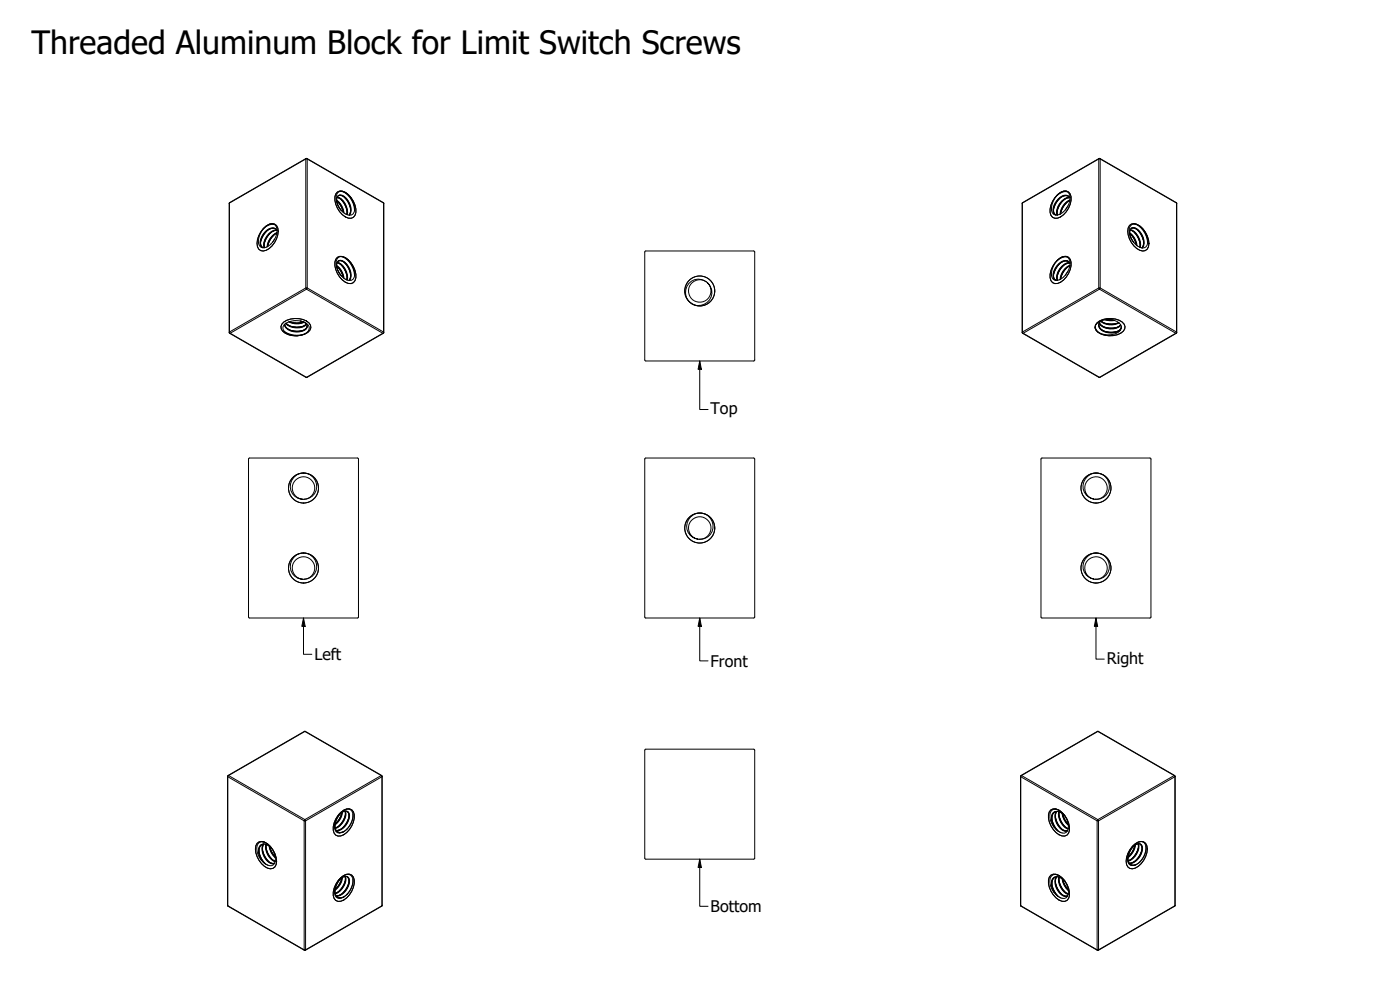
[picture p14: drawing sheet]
<svg xmlns="http://www.w3.org/2000/svg" width="420mm" height="297mm" viewBox="0 0 420 297" stroke-linecap="round" stroke-linejoin="round" font-family="sans-serif">
<defs><g id="words">
<text font-size="9.6" x="9.4" y="16.3">Threaded Aluminum Block for Limit Switch Screws</text>
<g font-size="4.8">
<text x="213.3" y="124.1">Top</text>
<text x="94.3" y="198.1">Left</text>
<text x="213.3" y="200">Front</text>
<text x="332.2" y="199.1">Right</text>
<text x="213.3" y="273.6">Bottom</text>
</g>
</g></defs>
<!-- layer: Visible (ISO) -->
<g fill="none" stroke="#000" stroke-width=".3">
<path d="M101.2 57.6a2.67 2.67 0 0 1 3.3 .8 6.1 6.1 0 0 1 2 6.2 1.9 1.9 0 0 1-2.8 .5 6.4 6.4 0 0 1-2.9-6.9zM101.5 57.6a2.84 2.84 0 0 1 3.7 1.6 4.6 4.6 0 0 1 .8 4.9 2.57 2.57 0 0 1-3.6-.9 4.9 4.9 0 0 1-1.3-5.1zM101.6 58.7a2.69 2.69 0 0 1 2.9 1.8 4 4 0 0 1 .3 4.1M101.6 58.7a3.5 3.5 0 0 1 3.4 3l.2 1.6-.4 1.3M317.4 58.4a2.37 2.37 0 0 1 3.8-.2 6.2 6.2 0 0 1-3.8 7.3 1.76 1.76 0 0 1-2.3-1.7 6.7 6.7 0 0 1 2.3-5.4zM317.4 58.4a2.24 2.24 0 0 1 3.3-.6 5.1 5.1 0 0 1-2.6 6.5 1.7 1.7 0 0 1-2-.1 1.7 1.7 0 0 1-.6-1.9 6.7 6.7 0 0 1 1.9-3.9zM320.5 58.8a4 4 0 0 0-4.2 3.6l-.1 1 .4 1M320.6 58.9a3.7 3.7 0 0 0-4.2 2.9l-.2 1.1a1.44 1.44 0 0 0 .5 1.5M320.7 58.9a2.96 2.96 0 0 0-3.7 1.7 2.79 2.79 0 0 0-.2 3.8l.5 .1M320.7 58.9l.4 .5M68.8 60.9l23.2-13.4 23 13.3 .2 39.1-23.2 13.4-23.1-13.3zM78.8 74.2l.6 .1"/>
<path d="M79 68.6a2.86 2.86 0 0 1 4-.9 5.6 5.6 0 0 1-2.2 6.9 2.06 2.06 0 0 1-3.5-.6 6.1 6.1 0 0 1 1.7-5.4zM79.3 68.4a2.39 2.39 0 0 1 3.3-.8 4.9 4.9 0 0 1-1.7 6 1.84 1.84 0 0 1-2.2 .7 1.84 1.84 0 0 1-1.2-2 6.6 6.6 0 0 1 1.8-3.9zM80.8 70.2l.8-.6 1.5-.5a4.6 4.6 0 0 0-3.7 5.2 4.1 4.1 0 0 1 1.4-4.1zM82.1 70.6l1-.7a5.5 5.5 0 0 0-2.8 4.1l.5-1.8zM82.5 68.6a4 4 0 0 0-4.2 3.6l-.1 1 .5 1M82.7 68.7a3.7 3.7 0 0 0-4.3 2.9l-.2 1.1a1.44 1.44 0 0 0 .6 1.5M83.1 69.9a5.2 5.2 0 0 0-2.8 4.1M83.2 69.1a2.03 2.03 0 0 0-3.3 .3 4 4 0 0 0-1.4 4.6l.3 .2M101 79.8a5.2 5.2 0 0 1 2.1 3.6M101 79.8a5.6 5.6 0 0 1 2.1 3.6M101 60.2a5.2 5.2 0 0 1 2.1 3.6 5.6 5.6 0 0 0-2.1-3.6zM101 79.9a5.6 5.6 0 0 1 2 3.4"/>
<path d="M101 60.3a5.5 5.5 0 0 1 2 3.5M101.2 77.2a2.67 2.67 0 0 1 3.3 .8 6.1 6.1 0 0 1 2 6.2 1.91 1.91 0 0 1-2.8 .5 6.4 6.4 0 0 1-2.9-6.9zM101.5 77.2a2.84 2.84 0 0 1 3.7 1.6 4.6 4.6 0 0 1 .8 4.9 2.57 2.57 0 0 1-3.6-1 4.9 4.9 0 0 1-1.3-5zM101.6 78.3a3.5 3.5 0 0 1 3.4 3l.2 1.6-.4 1.3a4.3 4.3 0 0 0-2.9-6l-.3 .1M102.6 63.3a3.6 3.6 0 0 1-1.1-4.5 2.44 2.44 0 0 1 2.9 1.6 3.8 3.8 0 0 1 .4 4.1M104.1 64.4a4.8 4.8 0 0 0-2.9-5.2 4.7 4.7 0 0 1 2.9 5.2M306.8 60.9l23.2-13.4 23 13.3 .1 39.1-23.1 13.4-23.1-13.3zM317.4 78a2.37 2.37 0 0 1 3.8-.2 6.2 6.2 0 0 1-3.8 7.2 1.76 1.76 0 0 1-2.3-1.6 6.7 6.7 0 0 1 2.3-5.4zM317.4 78a2.23 2.23 0 0 1 3.3-.6 5.1 5.1 0 0 1-2.6 6.5 1.7 1.7 0 0 1-2-.1 1.7 1.7 0 0 1-.6-1.9 6.7 6.7 0 0 1 1.9-3.9zM318.3 64.2a5.2 5.2 0 0 1 2.8-4.1 5.2 5.2 0 0 0-2.8 4.1M318.8 80l1.5-1 .8-.1a4.7 4.7 0 0 0-3.7 5.2 4.1 4.1 0 0 1 1.4-4.1zM318.8 60.4l1.5-1 .8-.1a4.6 4.6 0 0 0-3.7 5.2 4.1 4.1 0 0 1 1.4-4.1z"/>
<path d="M320.5 78.4a4 4 0 0 0-4.2 3.6l-.1 1 .4 1M320.6 78.4a3.7 3.7 0 0 0-4.2 3l-.2 1.1a1.44 1.44 0 0 0 .5 1.5M320.7 78.5a2.95 2.95 0 0 0-3.7 1.7 2.79 2.79 0 0 0-.2 3.8l.5 .1M320.7 78.5l.4 .5M321.1 78.9a4.6 4.6 0 0 0-3.7 5.2M321.1 79.7a5.4 5.4 0 0 0-2.8 4.1M321.1 60.1a5.4 5.4 0 0 0-2.8 4.1M321.1 79.7a5.2 5.2 0 0 0-2.8 4.1M339 67.7a2.21 2.21 0 0 1 3.1 .1 6.6 6.6 0 0 1 2.6 6.2 1.75 1.75 0 0 1-2.6 1.1 6.6 6.6 0 0 1-3.5-6.7zM339 70a5.4 5.4 0 0 1 2.1 3.6M339 70.1a5.5 5.5 0 0 1 2 3.5M339.2 69a4.8 4.8 0 0 1 2.9 5.2 4.9 4.9 0 0 0-2.9-5.2z"/>
<path d="M339.2 69a4.7 4.7 0 0 1 2.9 5.2M339.3 67.8a2.34 2.34 0 0 1 3.5 .7l.6 .8a4.1 4.1 0 0 1 .5 4.8 2.91 2.91 0 0 1-3.7-1.4 4.5 4.5 0 0 1-.9-4.9zM339.6 68.5a2.7 2.7 0 0 1 2.9 1.8 3.9 3.9 0 0 1 .3 4.1M339.6 68.5a3.5 3.5 0 0 1 3.4 3l.2 1.7-.4 1.2M340.3 72.8a3.4 3.4 0 0 1-.8-4.2 2.45 2.45 0 0 1 3 1.6 3.7 3.7 0 0 1 .2 4.2M85.2 96.6a6.6 6.6 0 0 1 7.6 .3 1.76 1.76 0 0 1-.4 2.8 6.6 6.6 0 0 1-7.5-.3 1.76 1.76 0 0 1 .3-2.8zM85.3 97.4a5.8 5.8 0 0 1 7.2 .1 1.92 1.92 0 0 1-1.4 2.9 5.4 5.4 0 0 1-6-1.3l-.1-1.1zM85.4 97.3a4 4 0 0 0 5.3 1.9l.9-.4 .6-.9M85.4 97.3a3.8 3.8 0 0 0 4.7 2.1l1.5-.6 .6-1M85.8 97a4.7 4.7 0 0 0 6.1 .2 4.7 4.7 0 0 1-6.1-.2zM86.8 96.5l2.2 .5 2.1-.4-2.1 .4-2.2-.5M86.9 96.5a5.6 5.6 0 0 0 4.2 .1"/>
<path d="M90 96.3a2 2 0 0 1 2.2 1.8 4.2 4.2 0 0 1-5.7 .7 1.88 1.88 0 0 1-1.1-1.5M102.6 82.9a3.6 3.6 0 0 1-1.1-4.5 2.44 2.44 0 0 1 2.9 1.6 3.8 3.8 0 0 1 .4 4.1M104.1 84a4.8 4.8 0 0 0-2.9-5.2 4.7 4.7 0 0 1 2.9 5.2M206.7 85a3.8 3.8 0 0 1 5.2-.4 3.4 3.4 0 0 0-5.2 2.2 3.4 3.4 0 0 0 4.2 3.8 3.4 3.4 0 0 0 1.8-5.4l-.5-.4a4 4 0 0 1 .4 5.6 4 4 0 0 1-5.6 .3 4 4 0 0 1-.3-5.7zM212 84.5l.2 .3M329.1 97.1a5.5 5.5 0 0 1 7.1 .2 1.74 1.74 0 0 1-1 2.6 5.4 5.4 0 0 1-6.4-1.1l-.1-.7zM329.2 96.9a6.2 6.2 0 0 1 8.2 .3 1.9 1.9 0 0 1-1.1 2.8 6.4 6.4 0 0 1-7.4-.9l-.2-.8 .1-.7zM329.8 97.6a4 4 0 0 0 5.2 1.9l.9-.4 .6-.9M329.8 97.5a3.1 3.1 0 0 0 3.3 2.3 2.89 2.89 0 0 0 3.4-1.7M329.9 96.9a4.6 4.6 0 0 0 6.4 .6M332 95.9l2.2 .2M332.2 95.9l1.8 .1"/>
<path d="M335.7 96.8a5.2 5.2 0 0 1-5.3-.5 5.1 5.1 0 0 0 5.3 .5 5.1 5.1 0 0 1-5.3-.5 1.7 1.7 0 0 0-.6 1.8 1.7 1.7 0 0 0 1.4 1.2 4.2 4.2 0 0 0 5.3-.9v-.4M193.5 108v-32.5l32.7-.2 .3 .3v32.4M193.5 108l.3 .3M193.8 108.3h32.4M226.5 108l-.3 .3M74.6 137.6h32.9l-.1 47.8-32.8-.1zM193.5 137.6h33l-.1 47.8-32.9-.1zM312.5 137.6l.2-.2 32.7 .2-.1 47.8-32.8-.1zM91.3 149.8a3.4 3.4 0 0 0 2.7-5 3.4 3.4 0 0 0-5.7-.4 3.4 3.4 0 0 0 2 5.3l.6 .1a3.9 3.9 0 0 1-3.2-6 3.9 3.9 0 0 1 6.8 0 3.9 3.9 0 0 1-3.2 6h-.4M328.3 149.8a3.9 3.9 0 0 0 4.5-4.9 3.9 3.9 0 0 0-6.3-2 3.9 3.9 0 0 0 .9 6.6l.9 .3a3.4 3.4 0 0 1-2.2-5.3 3.4 3.4 0 0 1 5.7 .2 3.4 3.4 0 0 1-2.5 5.1h-.7M91.3 173.8a3.4 3.4 0 0 0 2.7-5 3.4 3.4 0 0 0-5.7-.4 3.4 3.4 0 0 0 2 5.3l.6 .1a3.9 3.9 0 0 1-3.2-6 3.9 3.9 0 0 1 6.8 0 3.9 3.9 0 0 1-3.2 6h-.4M209.5 161.8a3.9 3.9 0 0 0 4.3-5.1 3.9 3.9 0 0 0-6.4-1.7 3.9 3.9 0 0 0 1.3 6.6l.8 .2a3.4 3.4 0 0 1-2.4-5.1 3.4 3.4 0 0 1 5.7-.2 3.4 3.4 0 0 1-2.3 5.3h-.6"/>
<path d="M328.3 173.8a3.9 3.9 0 0 0 4.5-4.9 3.9 3.9 0 0 0-6.4-2 3.9 3.9 0 0 0 1 6.6l.9 .3a3.4 3.4 0 0 1-2.2-5.4 3.4 3.4 0 0 1 5.8 .6 3.4 3.4 0 0 1-3.3 4.8M68.3 232.8l23.2-13.4 23.1 13.3 .1 39.1-23.2 13.4-23.1-13.3zM193.5 224.9l32.9-.1 .1 32.8-32.9 .1zM306.3 232.8l23.2-13.4 23 13.3 .1 39.1-23.1 13.4-23.1-13.3zM77.2 253a2.2 2.2 0 0 1 3.1 .2 6.6 6.6 0 0 1 2.6 6.2 1.76 1.76 0 0 1-2.6 1.1 6.6 6.6 0 0 1-3.5-6.7zM78.4 253.5a3.9 3.9 0 0 0 .7 5.1l1.4 1M78.5 253.4a3.4 3.4 0 0 0 .1 4.6 2.65 2.65 0 0 0 3.5 1.5 4.2 4.2 0 0 0-.7-5.2 3.1 3.1 0 0 0-3.5-1.6 3.3 3.3 0 0 0-.1 4.5l1.7 1.9M79.1 253.2a4.6 4.6 0 0 0 2.7 5.9l.6-.1a3.2 3.2 0 0 1-3.3-2.8 3.4 3.4 0 0 1 0-2.9 4.7 4.7 0 0 0 2.7 5.8l.6-.1M79.5 259.1l.2 .2M80.9 253.9a5.7 5.7 0 0 0 1.7 3.3 5.4 5.4 0 0 1-1.7-3.3zM81 254a5.7 5.7 0 0 0 1.6 3.1M81.5 254.5a2.39 2.39 0 0 0-3.4-.8 4.4 4.4 0 0 0 1.4 5.4"/>
<path d="M82.6 258.4a4.9 4.9 0 0 1-2.7-5 4.9 4.9 0 0 0 2.7 5M102.3 243.8a2.38 2.38 0 0 1 3.8-.2 6.2 6.2 0 0 1-3.8 7.2 1.75 1.75 0 0 1-2.3-1.7 6.7 6.7 0 0 1 2.3-5.3zM102.6 243.8a5.8 5.8 0 0 1-2 3.5 5.7 5.7 0 0 0 2-3.5 5.2 5.2 0 0 1-2 3.5M103.3 249.5a5.3 5.3 0 0 0 2.4-6 2.1 2.1 0 0 0-3.5 .3 5.2 5.2 0 0 0-1.4 5.7 1.86 1.86 0 0 0 2.2 .1M103.3 249.5a2 2 0 0 1-2 .1M103.3 249.5l-.3 .1M103.6 243.4a4.8 4.8 0 0 1-3 5.1 5 5 0 0 0 3-5.1zM104.1 243.4a2.35 2.35 0 0 1 .1 3.3 4 4 0 0 1-3.3 2.5M104.1 243.4a3.7 3.7 0 0 0-3.4 3.4 1.98 1.98 0 0 0 0 2 1.98 1.98 0 0 0 1.8 1l.5-.2M104.2 243.5a3.3 3.3 0 0 1-.7 4.3 3.4 3.4 0 0 1-2.6 1.4M104.3 243.5a3.4 3.4 0 0 1-.9 4.3l-1.2 1.1-1.3 .3M104.3 248.6a2.74 2.74 0 0 1-2.8 1.1"/>
<path d="M315.4 243a2.67 2.67 0 0 1 3.3 .8 6.1 6.1 0 0 1 2 6.2 1.9 1.9 0 0 1-2.9 .5 6.4 6.4 0 0 1-2.9-6.9zM316.4 243.7a3.9 3.9 0 0 0 .6 5.1l1.4 1M316.5 243.6a3.3 3.3 0 0 0 0 4.5 2.83 2.83 0 0 0 3.5 1.7 4 4 0 0 0-.5-5.1 3.3 3.3 0 0 0-3.5-1.8 3.1 3.1 0 0 0-.3 4.4l1.7 1.9M316.6 243.6a2.81 2.81 0 0 1 3 1.2M316.6 243.6a3.1 3.1 0 0 0-.3 4.2l1.1 1.4M317.1 243.5a4.6 4.6 0 0 0 2.7 5.8l.6-.1a3.2 3.2 0 0 1-3.4-2.7l-.3-1.7zM317.1 243.5a4.7 4.7 0 0 0 2.6 5.8l.6-.1M317.4 249.2l.2 .2M317.8 243.6a4.9 4.9 0 0 0 2.8 5M317.9 243.6a5.1 5.1 0 0 0 2.7 5 4.9 4.9 0 0 1-2.7-5zM318.9 244.1a5.6 5.6 0 0 0 1.7 3.3M318.9 244.2a5.7 5.7 0 0 0 1.7 3.2"/>
<path d="M338.6 257.1a5.6 5.6 0 0 0 2-3.5 5.1 5.1 0 0 1-2 3.5M338.9 259a4.5 4.5 0 0 0 3.7-5.3l-.5-.4a2.92 2.92 0 0 0-3 2.1 3 3 0 0 0 .5 4.1h1.2M339.3 259.4l.4 .2a4.3 4.3 0 0 0 4.1-3.6 2.39 2.39 0 0 0-1.1-3.5 5 5 0 0 0-4 6.6 1.69 1.69 0 0 0 2.1 .4M339.8 254a3.3 3.3 0 0 1 3.4-1.4 2.68 2.68 0 0 1 1 3.2 6.1 6.1 0 0 1-4.4 4.9 1.9 1.9 0 0 1-1.8-2.3 7 7 0 0 1 1.8-4.4zM340.6 253.6a5.6 5.6 0 0 1-2 3.5M341.1 259.4l-.3 .1M341.6 253.2a4.8 4.8 0 0 1-3 5.1 4.9 4.9 0 0 0 3-5.1zM341.6 253.2a4.8 4.8 0 0 1-3 5.1M342 258.7a2.54 2.54 0 0 1-2.6 .8M342.2 253.3a2.88 2.88 0 0 1-.3 3.8l-1.7 1.6-1.3 .3M342.3 253.3a3.4 3.4 0 0 1-.9 4.3l-1.3 1.1-1.2 .3M100.9 268.8a4.5 4.5 0 0 0 3.7-5.3l-.2-.3a2.17 2.17 0 0 0-2.9 1.4 3.7 3.7 0 0 0-.3 4.6 1.77 1.77 0 0 0 1.8 0"/>
<path d="M102.3 263.4a2.39 2.39 0 0 1 3.8-.2 6.3 6.3 0 0 1-3.8 7.2 1.76 1.76 0 0 1-2.3-1.7 6.7 6.7 0 0 1 2.3-5.3zM102.6 263.4a5.8 5.8 0 0 1-2 3.5 5.7 5.7 0 0 0 2-3.5 5.1 5.1 0 0 1-2 3.5M103.3 269.1a5.3 5.3 0 0 0 2.4-6 2.1 2.1 0 0 0-3.5 .3 5.2 5.2 0 0 0-1.4 5.7 1.86 1.86 0 0 0 2.2 .1M103.3 269.1a2.02 2.02 0 0 1-2 .1M103.3 269.1l-.3 .1M103.6 263a4.8 4.8 0 0 1-3 5.1 5 5 0 0 0 3-5.1zM104.2 263.1a3.3 3.3 0 0 1-.7 4.3 3.4 3.4 0 0 1-2.6 1.4M104.3 263.1a3.4 3.4 0 0 1-.9 4.3l-1.2 1.1-1.3 .3M104.3 268.2a2.71 2.71 0 0 1-2.8 1.1M315.4 262.6a2.68 2.68 0 0 1 3.3 .8 6.1 6.1 0 0 1 2 6.2 1.9 1.9 0 0 1-2.9 .4 6.4 6.4 0 0 1-2.9-6.8zM316.4 263.3a3.9 3.9 0 0 0 .6 5.1l1.4 1M316.5 263.2a3.3 3.3 0 0 0 0 4.5 2.83 2.83 0 0 0 3.5 1.7 4 4 0 0 0-.5-5.1 3.3 3.3 0 0 0-3.5-1.8 3.1 3.1 0 0 0-.3 4.4l1.7 1.9"/>
<path d="M316.6 263.2a2.81 2.81 0 0 1 3 1.2M316.6 263.2a3.1 3.1 0 0 0-.3 4.2l1.1 1.4M317.1 263.1a4.6 4.6 0 0 0 2.7 5.8l.6-.1a3.2 3.2 0 0 1-3.4-2.7l-.3-1.7zM317.1 263a4.7 4.7 0 0 0 2.6 5.9l.6-.1M317.4 268.8l.2 .2M317.8 263.2a4.9 4.9 0 0 0 2.8 5 4.9 4.9 0 0 1-2.7-5M318.9 263.7a5.6 5.6 0 0 0 1.7 3.3 5.3 5.3 0 0 1-1.7-3.3zM318.9 263.8a5.7 5.7 0 0 0 1.7 3.2"/>
<circle cx="210" cy="87.3" r="4.5"/>
<circle cx="91.1" cy="146.4" r="4.5"/>
<circle cx="210" cy="158.4" r="4.5"/>
<circle cx="328.9" cy="146.4" r="4.5"/>
<circle cx="91.1" cy="170.4" r="4.5"/>
<circle cx="328.9" cy="170.4" r="4.5"/>
</g>
<!-- layer: Visible Narrow (ISO) -->
<g fill="none" stroke="#000" stroke-width=".3">
<path d="M91.8 47.7h.4M91.8 47.7l-22.9 13.2v38.7M91.8 47.7v38.7l-22.9 13.2M91.8 47.6v.1M92.1 47.6l.1 .1M92.2 47.7l22.9 13.2v38.7M92.2 47.7v38.7l22.9 13.2M101.2 59.1a4.9 4.9 0 0 1 3 5.3M102.1 57.4a5.9 5.9 0 0 1 4.3 5.7M102.4 59.9l1 1.3 .6 1.6M103.5 59.3l.9 1.3 .7 1.5M103.6 57.7a7.3 7.3 0 0 1 2.7 3.8"/>
<path d="M317.9 59.6l-1 1.4-.6 1.4M319.9 57.3l-1.2 .2M320.4 57.5a3.6 3.6 0 0 0-3.3 1.2M321 59.2a4.7 4.7 0 0 0-3.8 5.3M321.1 60a5.2 5.2 0 0 0-3 4.3M321.1 59.3a1.89 1.89 0 0 0-2.9-.1 4.7 4.7 0 0 0-2 4.8l.6 .5M329.8 47.7h.4M329.8 47.7l-23 13.2v38.7M329.8 47.7v38.7l-23 13.2M329.8 47.6v.1M330.1 47.6l.1 .1M330.2 47.7v38.7l22.9 13.2"/>
<path d="M330.2 47.7l22.9 13.2v38.7M68.9 60.8l-.1 .2M80 69.4l-1 1.4-.7 1.5M81 70l-1 1.4-.6 1.5M81.8 67.1l-1.2 .3M82.1 70.7l-1 1.3-.7 1.5M82.3 67.3a3.7 3.7 0 0 0-3.3 1.4M82.5 71.6l-.7 1.1M83 69a4.6 4.6 0 0 0-3.7 5.3M83.1 69.7a5.3 5.3 0 0 0-2.9 4.4M83.1 69.1a1.96 1.96 0 0 0-3-.1 4.6 4.6 0 0 0-1.9 4.8l.7 .5M101 79.6a5.3 5.3 0 0 1 2.2 3.9"/>
<path d="M101 60.1a5.3 5.3 0 0 1 2.2 3.8M101.2 78.7a4.9 4.9 0 0 1 3 5.3M101.4 60.5l.9 1.3 .7 1.6M102.1 77a5.9 5.9 0 0 1 4.3 5.7M102.4 79.5l1 1.3 .6 1.6M102.4 63.2a4.7 4.7 0 0 1-1.2-4.1 1.34 1.34 0 0 1 2.1-.2 4.8 4.8 0 0 1 1.6 5.7M103.5 78.9l.9 1.3 .7 1.5M103.6 77.3a7.3 7.3 0 0 1 2.7 3.8M115 60.8l.2 .2M306.9 60.8l-.1 .2M317.9 79.2l-1 1.4-.6 1.4M319 79.8l-1 1.4-.7 1.5"/>
<path d="M319 60.2l-1 1.4-.7 1.5M319.9 76.9l-1.2 .2M320 60.9l-1 1.3-.6 1.5M320.4 77.1a3.6 3.6 0 0 0-3.3 1.2M320.5 61.8l-.8 1.2M321 78.8a4.7 4.7 0 0 0-3.8 5.3M321.1 79.5a5.2 5.2 0 0 0-3 4.4M321.1 78.9a2.09 2.09 0 0 0-3.5 .3 3.8 3.8 0 0 0-1.2 4.7l.4 .2M339 69.8a5.6 5.6 0 0 1 2.3 3.9M339.2 68.9a4.9 4.9 0 0 1 3 5.3M339.3 70.3l1 1.3 .7 1.6M340.2 72.7a3.2 3.2 0 0 1-.6-4.3 3.3 3.3 0 0 1 3.5 2.8 3.4 3.4 0 0 1-.2 3.2"/>
<path d="M340.3 67.2a6.2 6.2 0 0 1 4.1 5.8M340.4 69.7l1 1.3 .6 1.6M341.5 69.1l.9 1.3 .7 1.5M341.9 67.7a7.1 7.1 0 0 1 2.4 3.7M353 60.8l.2 .2M68.9 99.6l.2 .4M68.9 99.6l-.1 .1M69.1 100l22.9 13.2 22.9-13.2M69.1 100h-.2M85.2 99.3a6.8 6.8 0 0 0 6.2 .9M85.7 97.1a4.8 4.8 0 0 0 6.3 .2M86.6 96.6a5.4 5.4 0 0 0 4.7 .1"/>
<path d="M87.4 96.7l1.7 .2 1.6-.2M87.4 97.9l1.7 .2 1.6-.1M87.5 99.2l1.6 .2 1.6-.2M90.2 96.3a1.94 1.94 0 0 1 2 1.9 4 4 0 0 1-5 1.1 2.53 2.53 0 0 1-1.9-1.9M91.8 86.4h.4l-.2 .4zM92 86.8l-22.9 13.2M92 86.8l22.9 13.2M101.4 80.1l.9 1.3 .7 1.6M102.4 82.7a4.7 4.7 0 0 1-1.2-4 1.34 1.34 0 0 1 2.1-.2 4.8 4.8 0 0 1 1.6 5.6M114.9 100h.1M115.1 99.6l-.2 .4M115.1 99.6l.1 .1"/>
<path d="M306.8 99.6l.3 .4h-.2M306.8 99.6v.1M320 80.5l-1 1.3-.6 1.5M320.5 81.4l-.8 1.2M328.6 98.3l.1 .2M328.8 97.6a2.03 2.03 0 0 0 .8 2.1M329.8 86.4h.4l-.2 .4zM329.9 97.1a4.6 4.6 0 0 0 6.5 .5M330 86.8l-22.9 13.2 22.9 13.2 22.9-13.2M330 86.8l22.9 13.2M330.3 96.4a5.1 5.1 0 0 0 5.5 .5M330.3 96.3a1.87 1.87 0 0 0-.5 2 1.87 1.87 0 0 0 1.6 1.3 4.8 4.8 0 0 0 4.9-.6"/>
<path d="M331.7 96l1.4 .2h1.4M331.8 98.2l1.6 .2 1.6-.1M331.8 99.5l1.6 .2 1.6-.2M331.8 97l1.6 .2 1.6-.2M332.3 95.9l1.5 .1M352.9 100h.1M353.1 99.6l-.2 .4M353.1 99.6l.1 .1M86.1 100.1l1.5 .5 1.7 .1M91.8 113.2h.3M329.8 113.2h.3M91.3 219.4h.3"/>
<path d="M329.3 219.4h.3M68.3 232.9l.1 .2M68.4 233.1v38.7l22.9 13.2v-38.7M68.4 233.1l22.9 13.2M68.4 232.7h.2M68.6 232.7l-.2 .4M68.6 232.7l22.9-13.2 22.9 13.2M68.6 232.7l22.9 13.2 22.9-13.2M114.4 232.7l.2 .4M114.6 232.7h-.2M114.6 233.1v38.7l-22.9 13.2M114.6 233.1l-22.9 13.2v38.7"/>
<path d="M114.7 232.9l-.1 .2M306.3 232.9l.1 .2M306.4 233.1l22.9 13.2v38.7M306.4 233.1v38.7l22.9 13.2M306.4 232.7h.2M306.6 232.7l-.2 .4M306.6 232.7l22.9-13.2 22.9 13.2M306.6 232.7l22.9 13.2 22.9-13.2M352.4 232.7l.2 .4M352.5 232.7h-.1M352.6 233.1v38.7l-22.9 13.2M352.6 233.1l-22.9 13.2"/>
<path d="M352.7 232.9l-.1 .2M77.8 256.2l.7 1.5 1 1.3M78.5 252.5l1 .3M78.9 255.5l.7 1.6 .9 1.3M79 253.3a4.7 4.7 0 0 0 2.7 5.9l.7-.1M79.8 253.3a5 5 0 0 0 2.8 5.3M80 254.9l.6 1.6 1 1.3M80.8 253.8a5.5 5.5 0 0 0 1.9 3.6M81 254.3l.7 1.5 .9 1.3M81.5 254.5a2.18 2.18 0 0 0-3.7-.4l-.2 1.6 .8 2.4M91.5 245.9l.2 .4h-.4zM101 249.3a4.6 4.6 0 0 0 3.7-5.4 1.55 1.55 0 0 0-2.6 .3 4.2 4.2 0 0 0-.9 5.4l.7 .3"/>
<path d="M101.9 244.2l-.3 .4M102.5 244.2l-.7 1.5-.9 1.3M102.8 243.7a5.5 5.5 0 0 1-2.2 3.8M103.6 244.8l-.7 1.5-1 1.3M103.7 243.4a4.9 4.9 0 0 1-3.1 5.2M104.6 245.4l-.6 1.5-1 1.3M105.9 244.2a6.3 6.3 0 0 1-1.9 4.6M315.8 246.4l.7 1.5 .9 1.3M316.6 242.8l1 .2M316.9 245.7l.6 1.6 1 1.3M316.9 243.5a4.7 4.7 0 0 0 2.8 5.9l.7-.1M317.7 243.5a5 5 0 0 0 2.9 5.3"/>
<path d="M317.9 245.1l.7 1.6 1 1.3M318.7 244a5.8 5.8 0 0 0 1.9 3.7M319 244.5l.7 1.5 .9 1.3M319.5 244.8a2.31 2.31 0 0 0-3.7-.6l-.3 1.5 .8 2.4M329.5 245.9l.2 .4h-.4zM329.7 246.3v38.7M339 259.1a4.6 4.6 0 0 0 3.7-5.4 1.47 1.47 0 0 0-2.5 .2 4.6 4.6 0 0 0-1.2 5.4l.7 .4M340.2 253.7l-.4 .4M340.5 254l-.7 1.5-1 1.3M340.8 253.5a5.6 5.6 0 0 1-2.2 3.8M341.6 254.6l-.7 1.5-1 1.3M341.7 253.2a4.9 4.9 0 0 1-3.1 5.2"/>
<path d="M342.6 255.2l-.6 1.5-1 1.3M343.9 253.7a6.2 6.2 0 0 1-1.9 5M68.3 271.6l.1 .3M101 268.9a4.6 4.6 0 0 0 3.7-5.4 1.55 1.55 0 0 0-2.6 .3 4.2 4.2 0 0 0-.9 5.4l.7 .3M101.9 263.8l-.3 .4M102.5 263.8l-.7 1.5-.9 1.3M102.8 263.3a5.5 5.5 0 0 1-2.2 3.8M103.6 264.4l-.7 1.5-1 1.3M103.7 263a4.9 4.9 0 0 1-3.1 5.2M104.6 265l-.6 1.5-1 1.3M105.9 263.8a6.3 6.3 0 0 1-1.9 4.6M114.7 271.6l-.1 .3"/>
<path d="M306.3 271.6l.1 .3M315.8 266l.7 1.5 .9 1.3M316.6 262.3l1 .3M316.9 265.3l.6 1.6 1 1.3M316.9 263.1a4.7 4.7 0 0 0 2.8 5.9l.7-.1M317.7 263.1a5 5 0 0 0 2.9 5.3M317.9 264.7l.7 1.6 1 1.3M318.7 263.6a5.8 5.8 0 0 0 1.9 3.7M319 264.1l.7 1.5 .9 1.3M319.5 264.4a2.31 2.31 0 0 0-3.7-.6l-.3 1.5 .8 2.4M352.7 271.6l-.2 .3M91.7 285l-.4 .1"/>
<path d="M91.7 285l-.1 .1M329.3 285h.4M329.3 285v.1M329.7 285l-.1 .1"/>
</g>
<!-- layer: Symbol (ISO) -->
<path d="M210 108.3l.5 2.5h-1zM210 108.3v14.6h2.5M91.1 185.4l.5 2.5h-1zM91.1 185.4v10.9h2.5M210 185.4l.5 2.5h-1zM210 185.4v12.9h2.5M328.9 185.4l.5 2.5h-1zM328.9 185.4v12.4h2.5M210 257.8l.5 2.5h-1zM210 257.8v14.1h2.5" fill="none" stroke="#000" stroke-width=".3"/>
<g fill="#000">
<path d="M210 108.3l.5 2.5h-1z" fill-rule="evenodd"/>
<path d="M91.1 185.4l.5 2.5h-1z" fill-rule="evenodd"/>
<path d="M210 185.4l.5 2.5h-1z" fill-rule="evenodd"/>
<path d="M328.9 185.4l.5 2.5h-1z" fill-rule="evenodd"/>
<path d="M210 257.8l.5 2.5h-1z" fill-rule="evenodd"/>
</g>
<use href="#words"/>
</svg>
